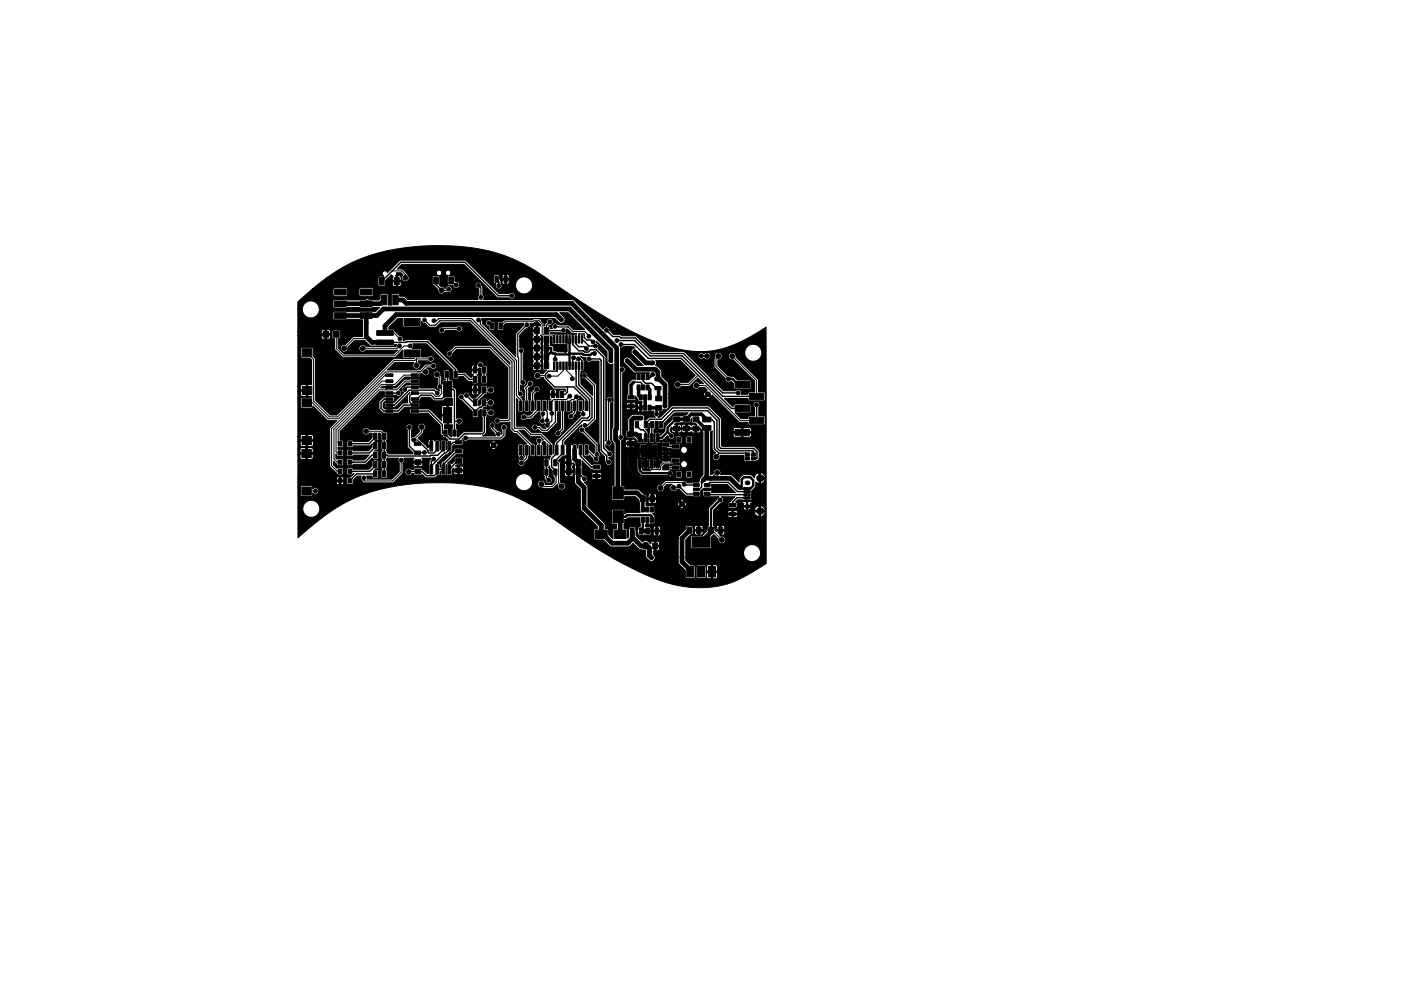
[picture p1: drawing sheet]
<svg xmlns="http://www.w3.org/2000/svg" width="297mm" height="210mm" viewBox="0 0 297 210" stroke-linecap="round" stroke-linejoin="round" font-family="sans-serif">
<g fill="#000" stroke="#000" stroke-width=".21">
<path d="M80.4 58.9h1v1.5h-1zM83.7 58.9h1v1.5h-1zM92 58.7h1v1.5h-1zM63.2 64l3-2.7h4.4v1.3l.2 .2h2.7l.2-.2v-1.3h2.4v1.3l.2 .2h2.6l.3-.1v-1.4l-.2-.2h-2.7l-.2 .2h-2.4l-.3-.3-2.6 .1-.2 .2h-4.4l3.1-2.4h10.8l.1 1.6 .1 .2 1.3-.1 .2-.7h1.5v.8l.6 .1 .1-1h.3v.9l.4 .1 .3-.3v-.7l-3.2 .1v-.4l1.2-1.2 .4 .3-.1 .3 .1 .6h.6v-.9h.3v.9h.7l.1-.6-.2-.3-1-.1 .1-.6h1l.4 .4a.8 .8 0 0 0 .3 1.4 .8 .8 0 0 0 1-1h4.9l.1 1.7 1.2 1a.8 .8 0 0 0 .5 1 .8 .8 0 0 0 .9-.4h.6a.7 .7 0 0 0 .9-.4 .7 .7 0 0 0-.5-.9 .7 .7 0 0 0-.8 .5l-.6-.4h-.4l-.3-.3v-2a.58 .58 0 0 0 .5-.7h.7v.2a.57 .57 0 0 0 .6 .5l-.2 .2 .1 1.7 .2 .1h1a.7 .7 0 0 0 .7 .7 .7 .7 0 0 0 .6-.8 .7 .7 0 0 0-.8-.6l-.1-.1-.1-1.2-1.1-.1a.58 .58 0 0 0 0-1 .58 .58 0 0 0-.9 .4h-.7v-.1a.58 .58 0 0 0-1-.2 .58 .58 0 0 0 .2 .9l-1 .1-.3 .2h-4.9l-.4-.7-.9-.9h-1.2l1-1h13.2l7 7 2.6 .1a.7 .7 0 0 0 1 .1 .7 .7 0 0 0 0-1.1 .7 .7 0 0 0-1 .1h-2.2l-3.7-3.7h2.5l.1 1.4 .4 .3a.7 .7 0 0 0 .6 1 .7 .7 0 0 0 .7-.9h2.9v.3a1.81 1.81 0 0 0 2.8 1.4 1.81 1.81 0 0 0 0-3.1 1.81 1.81 0 0 0-2.8 1.4h-2.9l-.2-.3v-.6h.2l.1 .5a.36 .36 0 0 0 .6 .2v-.8h.3v.9l.5-.2v-.6h-1.7l-.2-.2-.1-.7h.5l.1 .5h.6v-.8h.3v.8l.5-.1-.1-.7h-.7a.36 .36 0 0 0-.4-.1 .36 .36 0 0 0-.3 .4h-.5l-.2-.3h-.7l-.4 .3h-2.5l-3.2-3.3-.4-.1h-13.6l-2.8 2.6a.58 .58 0 0 0-.9-.2 .58 .58 0 0 0 .2 1h-1l-.3 .3h-10.8a35.9 35.9 0 0 1 12.7-5.7l.5-.1a52.8 52.8 0 0 1 20.7 0l.8 .2a30.7 30.7 0 0 1 7.4 2.9l3 1.8 11 7.4 5 3.1 6.7 3.3 3.2 1.3 2.6 .7 2.5 .6 2.4 .2 2.3-.1 2-.2 2-.6 2.2-.8 2.7-1.4 3.4-2.1v50.2l-1.8 1.2a22.1 22.1 0 0 1-21.3 2.1 98 98 0 0 1-21.5-12.5l-5.3-3.3-2.5-1.4-2.6-1.1-4.9-1.3-3.2-.5-3.1-.3h-5.9l-4.1 .3-4.5 .8-4.4 1.2-3.6 1.6-3.1 1.8-3.4 2.5-4 3.4v-6.3h1a1.81 1.81 0 0 0 2.4 1.8 1.81 1.81 0 0 0 .6-3 1.81 1.81 0 0 0-2.9 .8l-.1 .4h-1v-4.5h.5v1.7l.2 .3h2.2l.2-.2v-.6a.71 .71 0 0 0 1.1 .1 .71 .71 0 0 0-.1-1 .71 .71 0 0 0-1 .1v-.5l-.2-.1h-2.2l-.2 .2h-.5v-1.1h8.1a.42 .42 0 0 0 .1 .5 .42 .42 0 0 0 .6 0v-.6h.3v.6l.3 .1a.42 .42 0 0 0 .2-.7l-9.6 .1v-.7h8.1l.1 .3h.6v-.6h.3v.6l.6-.1a.42 .42 0 0 0-.1-.5 .42 .42 0 0 0-.5 0h-.7l-.3 .3h-8.1v-5.1h.4v.8l.4 .2 .9-.1v-1h.2l.2 1.1h.8l.3-.2v-.8h-3.2v-1.1h.4l.1 .7h1.2v-1h.2v1h1.2l.1-.7-.4-.4h-2l-.4 .4h-.4v-1.6h.5v.7l.3 .3 .9-.1v-1h.3l.1 1.1h.9l.2-.3v-.7h-3.2v-1.1h.5v.7h1.2v-1h.3v1h1.1l.1-.7-.3-.4h-2.1l-.3 .4h-.5v-8h.5v1.7l.2 .2 2.2 .1 .2-.2 .1-.3 3 3.1h2l-1.5 1.7v7.9l1.6 1.9h1.2l.1-1.2-.3-.3-1.1 .2-.7-.8v-.8l.9 1h1l.2-.2v-1.2l-1.1-.1-.3 .1-.2-.2v-.8l.4 .4 1.2-.1v-1.2l-1.1-.1v-.5l1-.1 .1-1.1h.7v1l.3 .2h.9l.2-.3h3.4l.6-.5v.8l-.8 .7h-3.2l-.3-.3-.9 .1-.2 .1v1.1l.2 .2h1l.2-.3h3.4l-1.1 1.1h-2.3l-.2-.3h-1l-.2 .3 .1 1.1 1.1 .1 .2-.3h2.6l1.4-1.3 .2 .3h.9l.2-.2v-1.5l-.2-.2h-.6l.8-.3v-1.5l-.2-.2h-.6l.8-.2v-1.5h.3l.3 .3v1.1l.2 .2-.2 .4v1.4l.2 .2-.2 .4v1.4l.2 .2-.2 .4v1.4l.2 .2-.2 .3v1.4l.2 .3h.9l.2-.2v-1.5l-.2-.2 .2-.3v-1.5a.35 .35 0 0 1-.1-.4 .35 .35 0 0 1 .3-.2h2.3a.7 .7 0 0 0 .1 1v1.9l-1.6 1.5h-5.3l-.1-.6h1.2v.3l.2 .2 1.1-.1v-1.6l-.2-.2h-.6l.6-.1 .2-.2v-1.5l-.2-.2-1 .1-.1 1.2-.7 .6h-3.3l-.3-.3-.9 .1-.2 .1v1l.1 .3h1.1l.4-.3-.8 .8-.8 .2v1.1l.2 .2h1.1l.1-.8 .9-.9h.8a1.13 1.13 0 0 0 .7 1.4l6 .1 .4-.4h25.6a1.81 1.81 0 0 0 2.4 1.9 1.81 1.81 0 0 0 .6-3 1.81 1.81 0 0 0-2.9 .8l-.1 .3h-25.6l1.7-1.7v-2.1h2.2v.4l.3 .2 .5-.1v-.6h.3l.1 .7h.6l.2-.3-.1-.4-4.1 .1a.7 .7 0 0 0 .2-1.1h2.2l-.2 .3 .1 .4h1.8l.1-.4-.2-.3h1.9l-.5 1.3v2h-.2l-1.3-1.2h-1.4l-.2 .3h-.4a.8 .8 0 0 0-1.2 0 .8 .8 0 0 0 .1 1.2 .8 .8 0 0 0 1.2-.4h.3l.2 .4h1.4l.2-.1 .8 .7h1.8l.6-.5 .5-.1 .2-.8 .1 .8 .8 .1 .3-.3 .1-2.1v2.1l.1 .2h.9l.2-.8h.3v.4l.2 .3h.6l.1-.8h.3l.1 .8h.5l.3-.3-.1-.5-2.3 .1v-.4l.3-.4 .1 .4h.8v-.6h.3v.6l.9-.1-.1-.4-.2-.2h-1.4l.3-.3h1l.2-.1 .1-1.2-.2-.3h-1.5l-.2 .2v.7l-.5 .5-.9-.1 1.9-1.9 1.3-.1 .1-1-.2-.2h6.2l.4 .3 .5-.1v-.2l-.4-.4-.5 .4h-7.7l-.2 .5-2.2 2.2-.5 .2-.3 1.1v-.7l-.6-.1 1.8-1.8 .4-.1 .4-.4 .5-.1 .1-1.2 .4-.4 .3 .2 7.1-.1 .1 .5h.2l.4-.5h.5l.4 .5 .2-.2v-.5l-.2-.2-.4 .4h-.5l-.4-.4-.3 .4h-5.6l.1-.6h6l.5 .4 .4-.4-.4-.3-.5 .1v.2h-6v-.4l-.3-.2 .2-.1a.7 .7 0 0 0 .5 .5 .7 .7 0 0 0 .7-.3h7l.9-.9 .1-1.2a.7 .7 0 0 0 .1-1 .7 .7 0 0 0-1.1 0 .7 .7 0 0 0 .1 1v.9a.7 .7 0 0 0-.8-.7l-.7-.7a.72 .72 0 0 0-.2-1 .72 .72 0 0 0-1 .2 .72 .72 0 0 0 .3 1l1 1.1 .1 .5h-2.8l.8-.8v-3.2l.2-.1v-.4a.83 .83 0 0 0 1.3 .2 .83 .83 0 0 0 0-1.3 .83 .83 0 0 0-1.3 .3l-.1-.5-.8-.1 .2-.2 .6-.1 .1-.5a.8 .8 0 0 0 1.2 .3 .8 .8 0 0 0 0-1.3 .8 .8 0 0 0-1.2 .2l-.2-.5h-.9l-.2 .2v1.1l-.6 .2v-.9l1.4-1.4 .4-.1 .1-.5a.83 .83 0 0 0 1.3 .3 .83 .83 0 0 0 0-1.3 .83 .83 0 0 0-1.3 .2l-.2-.5-1 .1-.1 1.4-1.2 1.2-.6 .1-.6-.6a.7 .7 0 0 0-.6-.8 .7 .7 0 0 0-.8 .5 .7 .7 0 0 0-1.1 .3 .7 .7 0 0 0 .7 .9l2.3 2.4 .1 1 .1 .2 1.1-.1v-1.1l.7-.5v1.5l.1 .2v3l-.1 .1h-3.7l-1.2 1.1h-.2v-1.5l-.2-.2v-1.1a.8 .8 0 0 0 1.1 0 .8 .8 0 0 0 0-1.1 .8 .8 0 0 0-1.1 0v-5.8h3.2v.5a.36 .36 0 0 0 .6 .2v-.8h.3l.1 .9 .5-.2v-.6h-4.7l-.1-.4-.7-.6h4l.1 .6h.5v-.8h.3v.8h.5l.1-.6a.36 .36 0 0 0-.6-.2l-.6-.1-.3 .3h-4v-1.1l-.1-.2-.6-.1v-1.9l-.2-.2h-.8l-.2 .2v1.5l.3 .2v.2l-.6 .2-.1 .8-.1-1.6-.2-.4a.8 .8 0 0 0-.8-.9 .8 .8 0 0 0-.7 .9 .8 .8 0 0 0 .9 .7v1.2a.7 .7 0 0 0-.2 .8 .7 .7 0 0 0 .7 .4v.3l-1.2-.7h-3.1v-.6l-.2-.1h-1.7l-1 .1-.2 .2a.7 .7 0 0 0-.8 .6 .7 .7 0 0 0 .5 .8l-2.1 2.1h-1.9l-.1 .9 .2 .2h1.6l.6-.2 3-3-.5 .6v1.6l-1 .1-1.2 1.2-.9-.2h-1.5l-.3 .2-.2-.3v-1l.3-.3h1.8l.2-.3v-.6l-.2-.2h-1.7l-.5 .2-.8 .9v1.7l.8 .7 .6 .2h1.5l1.3-.2 1.2-1.2 2.9 .1 .2-.1h4.7v1.4l1.1 .1-.1-1.9-.7 .1-.3 .3h-4.7l.1-.7-.1-.3-1.5-.2h1.4l.2-.5 .4-.4h1.8l.9 .8 1.7-.1 .6-.5h1.5v1.6h-.9v3.9l.9 .1v.9l-.2 .2v1.5l-.6-.5-.1-1.2-.8-.1v-.8l.5-.1v-1.8h-1l-.1 1.1-2.5-2.5-3.9-.2-.3 .2v.7l.2 .3 3.6-.1 2.6 2.6 .1 1.8 .4 .2 .1 .5h.6l.5 .6-.3 .2v1.8l-.1-1.8-.1-.2h-.8l-.3 .1-.1 1.9v-1.9l-.9-.1-.3 .2a.33 .33 0 0 0-.5-.2v1.5l-.8-.1-.1 .2-1.3-1.4h1.3v.8l.6 .1v-1.1a.33 .33 0 0 0-.4-.1 .33 .33 0 0 0-.2 .3h-1.3l-.8-.6 1.1-1.1 .1-.6a.8 .8 0 0 0 .2-1.2 .8 .8 0 0 0-1.2 0 .8 .8 0 0 0 .2 1.2v.2l-1.2 1.2-.5 .1v-1.7a.71 .71 0 0 0-.1-1 .71 .71 0 0 0-1 .1 .71 .71 0 0 0 .2 1v3.5l1.1 1.3v.3h-5l-.4-.2-.2-.5 .2-.4v-1.4l-.2-.2 .2-.4v-1.5l-.7-.1-.6-.5h-2.5l-.1-.1a.8 .8 0 0 0-1.2-.1 .8 .8 0 0 0 .1 1.2 .8 .8 0 0 0 1.2-.2h.6v1l-.8 .8h-3.2l-.3-.3h-.9l-.2 .3h-.7l-.2-.3h-.5v-1.9l8.4-8.4h1v.6l.2 .3 2.3-.1a.7 .7 0 0 0 1.1-.2 .7 .7 0 0 0-.4-1l1.4-1.4h.8l.3 .1h1.6l.2-.2v-.7l-.2-.2h-1.6l-.3 .2h-1.1l-1.9 1.8h-3.2l.4-.3 2.8-.1 1.9-1.9 3 .2 .2-.3v-.6h.6a.8 .8 0 0 0 1.3 .1 .8 .8 0 0 0-.5-1.3l.9-.1a.7 .7 0 0 0 1.1 .2 .7 .7 0 0 0 0-1.1 .7 .7 0 0 0-1.1 .1l-1.1 .1-1.2 1.1-6.9 .1 1.6-1.6h4.1l-.1 .1a.8 .8 0 0 0 .1 1.1 .8 .8 0 0 0 1.2-.2 .8 .8 0 0 0-.3-1.1v-.3h2.1a.7 .7 0 0 0 1 .2 .7 .7 0 0 0 0-1.1 .7 .7 0 0 0-1 .1h-1.4v-1.5l-.2-.2-1.8-.1a.7 .7 0 0 0 .1-1h3l5.6 5.7-.2 1.5 .2 .3h1l.2-.5h1l.9 1h.9l.2 .5h1l.1-.3v-1.3l-.3-.3 .4-.2-.1-.7h-1.3l-.1 .7 .4 .2-.3 .2v.3h-.4l-1.1-1h-1.3l-.3-.8-.4-.4h3.4l.1 .5h.5v-.8h.3v.8h.5l.1-.2h.5v1.1l.2 .2-.2 .4v1.5l.2 .1h.9l.2-.3v-1.3l-.2-.2 .2-.4v-1.4l-.2-.2-.6-.1a.7 .7 0 0 0-.6-.8 .7 .7 0 0 0-.8 .7l-.5 .1a.36 .36 0 0 0-.4 0 .36 .36 0 0 0-.2 .3h-3.4l-5.8-5.7h-5.3a.7 .7 0 0 0-.8-.9l-1-.9v-.3h9.3a.7 .7 0 0 0 .6 .8 .7 .7 0 0 0 .8-.7l2.4 .1a.7 .7 0 0 0 1 0 .7 .7 0 0 0 0-1 .7 .7 0 0 0-1 .1l-3.1 .1a.7 .7 0 0 0-.7 .6h-9.3l-.3-.1-1-.1v-.3l2-2h1v1.6l.3 .2h3.5l.2-.2v-.9l.3 .3 .4 .1 1 .8h1.4l1-.9h6.1l8.5 8.5v.3l-4.1-4h-7.4l-1.2 1a.7 .7 0 0 0-.8 .7 .7 .7 0 0 0 .7 .7 .7 .7 0 0 0 .7-.8l.8-.8h6.9l4 4v10.6l-1.7 .1a.7 .7 0 0 0-1-.1 .7 .7 0 0 0 0 1.1 .7 .7 0 0 0 1-.1h1.8l.3-.2 .1 1.7 .7 .7 .6 .1 2.2 2.2h-.4l-.2 .2v2.1l.1 .5-.2-.3v-2.3l-.3-.2-.9 .1v2.2l.2 .3a.69 .69 0 0 0 .1 .9 .7 .7 0 0 0 .2 1.2 .7 .7 0 0 0 .9-.7l.9-1 .2-.7v-1.8l.1 2 .2 .1 .9-.1v-2.3l-.1-.2h-.5l-2.9-2.9h1.1l1.4 1.3h1.9l.8 .8h-.2v-.1a.7 .7 0 0 0-1.1-.4 .7 .7 0 0 0 0 1.2l-.3 .4 .1 2.2 .8 .1 .3-.2v-2.1l.1 2.2 .3 .1 .8-.1v-2.6l.2 .2v2.3l.1 .2h.5l-.3 .3v.4l-.3-.3-.8 .1-.2 .2v1.4l.2 .2-.2 .3v1.5l.5 1.1a.7 .7 0 0 0 .7 .6 .7 .7 0 0 0 .7-.8 .7 .7 0 0 0-.8-.6l.2-.4v-1.4l-.2-.3 .2-.2 .1 .4 .5 .5v1.1l.4 .4v1l-.5 .5h-1.4a.83 .83 0 0 0-.9-.9 .83 .83 0 0 0-.7 1.1 .83 .83 0 0 0 1.1 .5l2.1 .1 .9-.8 .2 .3a.82 .82 0 0 0 .9 .8 .82 .82 0 0 0 .7-1 .82 .82 0 0 0-1.1-.6v-2h.9v.6l.4 .2 .4-.1v-.8h.3v.9l.5-.1 .2-.3-.1-.5-2.6 .1v-1.9h.9l.2 .7-.2 .7 .8 .1v-1.6l-1.7 .1v-.3l-.4-.3 .2-.3h1.1l.1 .5h.7l-.1-.9-.5 .1-.2 .3h-1.1l.7-.7 .6-.2a.33 .33 0 0 0 .5 .2v-2.6l-.3-.1-.2 .3-.2-.7 3.6-3.6v.4a.71 .71 0 0 0-.6 .8 .71 .71 0 0 0 .8 .6l2.6 2.7v1.3l-.2 .4-.9-.9-.1-1.1h-1l-.1 2.3 .2 .2h.7l.3-.2 .7 .7a.7 .7 0 0 0 .9 .8 .7 .7 0 0 0 .4-1.1 .7 .7 0 0 0 0-1.1l-.1-1.7-2.9-2.9v-.4l.9-.3 1.5-1.5 .1-.3v-7.1l-1.9-2a.7 .7 0 0 0-.7-.8 .7 .7 0 0 0-.7 .8 .7 .7 0 0 0 .8 .6l1.6 1.7v1.9l-2.4-2.4v-2.8h.4l.2-.2v-2l-.1-.3-.7-.6 .6 .2 .7 .1a.7 .7 0 0 0 .2 .8 .7 .7 0 0 0 .9-.1h1.6v18.9l.1 .4 1.1 1v.8a.99 .99 0 0 0 1.2 1 .7 .7 0 0 0 .3-.8 .7 .7 0 0 0-.6-.6v-.3h.1a.7 .7 0 0 0 .8-.7 .7 .7 0 0 0-.8-.7l-.7-.7v-.6a.7 .7 0 0 0 1 .2 .7 .7 0 0 0 0-1.1v-7.9l.1-.1a.7 .7 0 0 0 .3-.9 .7 .7 0 0 0-1-.3 .7 .7 0 0 0-.3 .9v8.3l-.1 .2v-17.8l-.2-.3-1.5-1.6a.7 .7 0 0 0-.4-1.2v-.3l2.3 2.2v2.1a.8 .8 0 0 0 1.2 .5v13.4l-.2 .6v2.1l.1 .4 .4 .4v8.9h-.4l-.1 .2v2.7l.2 .2h2.3l.2-.1 .1-.6h2.2l.8 .7 .2 2.7h-2.7l-.5 .2-.1-.7-.1-.2h-2.6v2.9l.2 .2h.8v.9l-.6 .1-.1 .2v1.9l-.9-.9-.1-1.1-.7-.2-.1-1.1-3.6-3.5v-4.2l-.8-1a.7 .7 0 0 0 .7-1.1h1v.4l.3 .1 .6-.1v-.5h.2l.2 .6h.5l.2-.3v-.3l-3 .1-1-.6h2v.2h.9v-.5h.2v.5h.9v-.3l-.3-.3h-1.4l-.3 .4h-2l-.1-.1v-2.8l1.7 1.7 .7 .3h1.5l.1-.2v-.9l-.2-.1-1.4-.1-.2 .2-2-1.9 .1-2.2-.1-.2h-1l-.1 .8-.1-.7-.2-.2h-.7l-.3 .2a.33 .33 0 0 0-.5-.2v2.6l.3 .1v.2l-.2 .1v2.7l.7-.1-.2-.7 .2-.3v-.6l.3 .3v3.9l1.3 1.4v4.3l3.6 3.7v.3l-.6 .1-.1 .2v2l.2 .1h1.7l1.3 1.3 .4 .2h3.7l.9-.7 1.3 1.2 1.4 .3 .1 1.4 .6 .7a.82 .82 0 0 0 1.2-.1 .82 .82 0 0 0-.3-1.2v-.7l.3-.1v-.8h.3l.1 .9 .4-.1 .2-.3-.1-.5h-1l.1-1.1h.3v.8h.6l.1-.6-.3-.3h-1.1l-.4 .2v.4l-.3-.3a.89 .89 0 0 0-1.5-.1l-.8-.8h8.4v5.2l.2 .4 1.3 1.2v1.5l.2 .2 1.8-.1 .1-2.4h.2v2.2l.1 .2 1.8 .1 .2-.2 .1-1 .1 1.2 .8 .1 .1-1.4h.3v1.3l.7 .1 .3-.3v-1h-2.4v-1.3l.2 .9h.9v-1.2h.3v1.2h.9l.1-.9-.4-.4h-1.5l-.4 .4-.4-.3h-1.6l-.2 .3h-.2l-.2-.3h-.8l-1-1v-1.7h12.2a1.81 1.81 0 0 0 2.5 1.8 1.81 1.81 0 0 0 .6-3 1.81 1.81 0 0 0-3 .8l-.1 .4h-12.2v-2.7l1.1-1.1 .4-.1 .1-.6h.2l.2 .7 .5 .1 .1-.9h.3v.8h.6l.1-.2-.1-.6-1.9 .1-.1-.9h.3l.1 .5h.7v-.7h.3v.7h.6l.1-.5-.3-.3h-1.2l-.3 .3h-.3l-.2-.2h-1.2l-.2 .7-1.3 1.3-.2 .6h-8.4l-.6-.6v-1.1l-.2-.7-1-.1-.2 .2-.1 .6-.1 1.5-.1 .2-.1-1.9-.2-.1-.5-.1 .2-1.9 .4-.1 .3-.2h2.5l.1 1.8h-.3a1.27 1.27 0 0 0 .1 1.9h.8l.2-.1 1.2 .1 .2-.2 .1-.5h.4v.5a.36 .36 0 0 0 .6 .2v-.8h.3l.1 .9 .4-.2 .1-.6h-1.9l-.1-.9h.5l.1 .5h.5v-.8h.3v.8h.5l.1-.6a.36 .36 0 0 0-.6-.2l-.6-.1-.3 .4h-.5l-.2-.3h-.9v-.5l.2-.1v-1h.3l.1 1.1 1.1-.1 .2-.2v-1.2l-.5-.8 .5-.2v-1.1h5.3l.4 .3 .5-.1 .1-.2-.5-.4-.5 .4h-5.3l-.2-.3h-1.6v-.4h6.7l.1 .5h.1l.5-.5h.4l.5 .5 .2-.2-.1-.7h-.1l-.5 .4h-.4l-.5-.4-.2 .4h-6.7l.1-.9h.3l.1 .7 .6 .1 .1-.9h.3v.9l.6-.1 .1-.4h4.9l.5 .4 .5-.4-.4-.3-.5 .1-.1 .2h-4.9l-.1-.4-2 .1v-.9h.3l.1 .5h.7v-.7h.3v.7h.6l.1-.6-.4-.2h-1l-.4 .3h-.3l-.2-.2h-.4l-1.3-1.1h-2.7l-.1-.7-.6-.1v-9.4h.8l.1 .3h.8v-.6l-.6-.1-.3 .4-.8-.1a.7 .7 0 0 0 .5-.6 .7 .7 0 0 0-.3-.7v-5.8h.8l.2 .5h.5l.1-.6h.3l.2 .6 1-.2 .1 .6 .3 .1 .2-.1v-.7l-.9 .1v-.4l-2.8 .1v-.6h.8v.2h.8v-.5h.3v.5l1.2-.1 .1 .4h.5l-.1-.7-.3 .1-.2 .2h-.2l-.1-.3-.3-.2h-1.4l-.3 .4h-.8l.1-6.7a.7 .7 0 0 0 .4-1 .7 .7 0 0 0-1-.3v-4l.7-.2 2.1-.1 .3 .3a.8 .8 0 0 0-.7 .5 .8 .8 0 0 0 .1 .9l2.4 2.3h-1.3l-1.7-1.6a.8 .8 0 0 0-1 .1 .8 .8 0 0 0 0 1.1l2.1 2h3.3l-2.9 .2-.1 1.3-.7-.1-.9 .9-.1 2.2-.2 .3-.1 .7 .3 .3h1.5l.1-.2 .1-.7 .4 .6 .2 .5h.7l-.1 .6 .1 1.7 2.5-.2v.3a.7 .7 0 0 0 .3 1h-1.2l-.7 .6-.4 .1a.8 .8 0 0 0-.7-1.3l-1.9 .1-.7 .6-.2 .4v2.3l-.4 .2v1.2l.3 .2h1.5l.4 .3-.3 .2-.7-.2-.1 .8-.2 .3h-1l.1 .6 .5 .1-.1 .7v2.4a3.1 3.1 0 0 0 3.1 3.1h5.7l1.3-.3 .2 .5h1l.2-.2v-1.1h.8l.1 1.2h1.2v-1.4l-1.1-.1-.2 .3h-.8l-.2-.3 .4-.6a.75 .75 0 0 0 1-.6 .75 .75 0 0 0-.9-.9v-1.5h.2a.8 .8 0 0 0 .6-1 .8 .8 0 0 0-1.1-.5l-.3-.6 .3-.2v-1.1h.8v1.1l.1 .2h1.1l.2-.2-.1-1.3-1.1-.1-.2 .3h-.8l-.2-.3h-1l-.2 .2v.6l-.5-.2 .1-.1a.7 .7 0 0 0 .2-.8 .7 .7 0 0 0-.6-.4l-.3-.4v-.2h.3l.1 .4 .3 .2 .5-.1v-.6h.3l.1 .7 .6-.1 .1-.6 .3 .6 .6 .1 .1-.8h.3l.1 .8h.5l.2-.2 .3 .2h.5l.1-.7h.3l.1 .7h.6l.2-.3-.1-.4-6.4 .1v-.3l.3-.3 .1 .2h.8v-.7h.3v.7h.8l.1-.4 .1 .3h.8v-.6h.3v.6l1.7 .1-.1-.8-.5 .1-.2 .2-.4-.3h-1.3l-.4 .4-.3-.3-1.2-.1 .3-.3 1-.1 2 .1 .3-.9 .1 .9h.7l.3 .4v.7h.7l.3 .2v.5l.3 .1v9.2l-.5 .6-.3 .9-2.5 .1-.3-.3-.7-.1-3.5-.1-.9 .9a.8 .8 0 0 0-1.1 .7 .8 .8 0 0 0 .9 .8 .8 .8 0 0 0 .7-1l.6-.6h1.1a.84 .84 0 0 0-.2 1.4 .84 .84 0 0 0 1.3-.2l.4-.1 1.4 1.4 2.9 .2 .2-.2 .1-1 .4-.5h1.9v-.9h3.3l1.7 1.7h-5v-.5l-2 .1 .2 1.1 .1 .2h3.2l-2.2 2.4v3.8l-.2 .2-.1 .8-1 1-2.4 .1v2.5l.3 .2h3.9l.2-.3v-2.2l.5-.5 .9 .9a.8 .8 0 0 0 .7 1 .8 .8 0 0 0 .9-.8 .8 .8 0 0 0-1.1-.7l-.3-.3 .1-.9h.3l.1 .9 .6-.1v-.7l-1.7-.1v.2l-.3-.3-.1-.7h.4v.5h.7v-.7h.3v.7h.7v-.5l-.3-.3h-1.2l-.2 .3h-.4l-.2-.2v-2.3h3l.2 .5h.6l.1-.6h.3l.1 .6h.5a.36 .36 0 0 0 .2-.6l-5 .1v-.6h3l.1 .2h.8v-.5h.3v.5l4.5-.1 .2 .4 .6 .4 .1-.1v-.9h.3v.9l.2 .1 .6-.4 .2-.4v-.2h-2.2v.2h-3.6l-.1-.4-.3-.1h-1.4l-.3 .4h-3v-.5l1.6-1.5a.7 .7 0 0 0 .5-.6 .7 .7 0 0 0-.4-.7h2.8l-.9 1.1-.5 .2v.9l.2 .2 2.9-.1 .6 .6 .1-.1v-.6h.3v.6l.2 .1 .3-.2 1.9 .2v-.9h.3v.9h1a.89 .89 0 0 0-1.3-.9l-.5 .1-.4 .6h-1l.2-.4v-.1l-3 .1 .1-1-.3-.2 1.3-.1 .2 .4h.2l-.1 .5h.6v-1h.3v1h.7l-.1-.5 .3-.2v-.3l-3.4 .1 .4-.4 3 .1v-2l.8-.8 .1-1 .5 .3 .1-.1v-.9h.3v.9a.82 .82 0 0 0 1-.9h-1.3v-1.2h.3v.9h1v-.2a1.23 1.23 0 0 0-1.1-.7 1.23 1.23 0 0 0-1.1 .7l-.1 .2-.7-.6h-1.7l-.7 .7-.1 .9-1.6-1.5-2.3-.1a.83 .83 0 0 0-.7-1.2 .83 .83 0 0 0-.9 1l-.3 .2-.3-.1v-9l.4-.2v3.9l.7 .8a.82 .82 0 0 0-.6 1 .82 .82 0 0 0 1 .6 .82 .82 0 0 0 .6-1.1h5l.1 1.1 .1 .2h2.3l.6-.3 .2-.4-.1-1.4-.9-1.1-7.1-.1v-2.6h2.6v.6l.3 .2h1.3l.1-.9h.3l.1 .9 1.4-.1 .3-.3-.1-.5-6.3 .1v-.9h2.6l.1 .5h1.6v-.8h.3v.8h1.7v-.8l-.3-.1h-3.1l-.3 .4h-2.6v-2.4l-2.7-2.6h-7.7l-2.5 2.4h-.5a.76 .76 0 0 0 .3-1.2h.6l.2-.5a.8 .8 0 0 0 1.2-.6v-1.9h7.8l.3 .2h.6l.1-.2-.5-.4-.5 .4h-7.8v-.7h7.4l.1 .5h.1l.5-.5-.5-.4-.2 .4h-7.4l-.1-2.3-1.4-1.5-.1-1.3-.8-.8-.4-.2 .2-.5-.2-.5h5.3l3.1 3.1-1.6 1.6-1.5-.1a.8 .8 0 0 0-1.2-.1 .8 .8 0 0 0 .1 1.2 .8 .8 0 0 0 1.2-.2h1.8l1.8-1.8 1.2 1.2-.9-.1a.8 .8 0 0 0-1.2-.1 .8 .8 0 0 0 .1 1.2 .8 .8 0 0 0 1.1-.2h1.1l.5 .6-.3 .2 1.2 1.1 .2-.3 5.8 5.8h1.8v.4l.3 .1h3.2l.2-.3-.1-1.4-.2-.1h-1.1v-2a.7 .7 0 0 0-.1-1 .7 .7 0 0 0-1 .1 .7 .7 0 0 0 .2 1v1.9h-1.2l-.2 .5h-1.5l-1.2-1.2 3.2-.1 .1-.2-.1-1.5-3.3-.1-.2 .2-.1 .3h-.3l-1.6-1.6h5v.3l.3 .1h3l.3-.2v-1.5l-1.4-.1v-2.7l-4.8-4.7v-.2a.8 .8 0 0 0-.8-.9 .8 .8 0 0 0-.7 1 .8 .8 0 0 0 1 .6l4.5 4.6v2.3h-1.2l-.2 .5-1.4-.1a.7 .7 0 0 0-.4-.9 .7 .7 0 0 0-.8 .2h-2.6l-7.4-7.5h2a.7 .7 0 0 0 .4 .7 .7 .7 0 0 0 .8-.1 .8 .8 0 0 0 1.3 0h.9l.1 2 2.3 2.3a.7 .7 0 0 0 .3 .7 .7 .7 0 0 0 .8-.1h.2l.4 .5 .1 .9 .1 .2h3.2l.3-.2v-1.4l-.1-.2-2.8-.1-.8-.7-1.2-.2-2.1-2.1v-1.3a.83 .83 0 0 0 .9-.9 .83 .83 0 0 0-1.1-.7 .83 .83 0 0 0-.5 1.1l-.1 .2h-.9l.1-.1a.8 .8 0 0 0-.3-1 .8 .8 0 0 0-1 .2 .7 .7 0 0 0-.8-.3 .7 .7 0 0 0-.5 .6h-2l-.8-.7h12.7v.3a1.81 1.81 0 0 0 2.8 1.4 1.81 1.81 0 0 0 0-3.1 1.81 1.81 0 0 0-2.8 1.4l-19.7-.2-3.3-3.2-3.1-.1-.4-.2-1.3-.1-.8-.9a.7 .7 0 0 0-.7-.6 .7 .7 0 0 0-.7 .5l-6.1-6.1-.4-.2-18.9-.1a.7 .7 0 0 0-.1-1v-1.5l-.2-.3a.73 .73 0 0 0-.9-.8 .73 .73 0 0 0-.3 1.2l.5 .1v1.3a.7 .7 0 0 0-.1 1h-14.9l-.8-.6-1-.1-.2-.4-1.2-.1-.3 .3v2.1h-.7v-2.2l-.3-.2h-1.1l-.3 .2v.9l-.3 .2h-1.2l-1.2-.2-1.7 .2h-5.4l-.2 .2v1.2l.2 .3 9.7-.1-.9 .9h-8.9l-.1 1.4 .2 .3h6v3.6h-1.9l-1.7 1.7a.8 .8 0 0 0-1.1 .7 .8 .8 0 0 0 .9 .9 .8 .8 0 0 0 .7-1l1.5-1.5h2.1l1.4 1.2h4.7l.3-.3h.4l-.1 .4h-6.4a.8 .8 0 0 0-1.2-.2 .8 .8 0 0 0 0 1.2 .8 .8 0 0 0 1.2-.2h6.7l-.9 .8h-10.4l-1.3-1.3v-2l.5-.1v-1.5l-.3-.2h-1.2l-.3 .2v1.4l.2 .2h.3v2.3l1.8 1.8h11l1.7-1.6v1.4l.1 .3h2.3l-4.5 .2-11.9 11.8h-1.4l-3.1-3.1v-8.7l-.5-.6v-1.7l-.3-.2h-2.1l-.2 .3v1.9l.3 .1h1.6l.3 .4v5.2l-.7 .1v2.3l.7 .1v.2h-2l-.3 .3h-.5v-1.5h.5v.7l.2 .3 1.1-.1v-1l-1.8 .1v-1.1h.5l.1 .7h1.2l-.1-1.1h-.9l-.3 .4h-.5v-10.8h4.9v.5l.4 .2 .5-.1v-.7h.3v.8h.6l.2-.3-.1-.5-6.8 .1v-.9h4.9l.1 .5h.8v-.8h.3v.8l.8-.1v-.5l-.4-.3-1.3 .1-.3 .3h-4.9v-4.8h.9v.3a1.81 1.81 0 0 0 2.8 1.4 1.81 1.81 0 0 0 0-3.1 1.81 1.81 0 0 0-2.8 1.4h-.9zM95.1 58.7h1v1.5h-1zM105 58.6h.7v1.3h-.7zM106.8 58.6h.7v1.3h-.7zM64.1 74h2v1.7h-2zM68.5 70.3h1.2v1.2h-1.2zM70.7 70.3h1.2v1.2h-1.2zM70.9 61.3h2.5v1.2h-2.5zM70.9 63.8h2.5v1.2h-2.5z"/>
<path d="M70.9 66.3h2.5v1.2h-2.5zM76.4 66.3h2.5v1.2h-2.5zM76.4 63.8h2.5v1.2h-2.5zM76.4 61.3h2.5v1.2h-2.5zM79.9 72.1h3.5v1h-3.5zM79.9 70.1h3.5v1h-3.5zM81.8 79.3h1.5v.6h-1.5zM80.9 62.6h1.1v2.1h-1.1zM83.3 62.6h1.1v2.1h-1.1zM85.7 74.2h3.4v1.5h-3.4zM85.7 67.5h3.4v1.5h-3.4zM87.2 79.3h1.5v.6h-1.5z"/>
<path d="M94.4 78.8h.7v1.3h-.7zM96.2 78.8h.8v1.3h-.8zM100.4 77.8h.7v1.3h-.7zM102.3 77.8h.7v1.3h-.7zM103.9 68.5h.7v1.3h-.7zM105.8 68.5h.7v1.3h-.7zM113.3 71.4h1v1.2h-1zM113.3 75.1h1v1.2h-1zM113.3 73.2h1v1.3h-1zM113.4 77h1v1.2h-1zM113.4 69.5h1v1.3h-1zM112.3 68.6h.8l.4-.3h.5l.6 .6v.3h-.6v2.6l.7-.1-.1-.6 .4 .3 .1 6.9 .2 .2h.6l-.7 .8h-.5a.8 .8 0 0 0-1.2-.2 .8 .8 0 0 0 0 1.2 .8 .8 0 0 0 1.2-.2h.5l.1 .4 2 2h2.5v.5l-.2-.2h-1l-.1 1.6h-.5l-.1-.6-1.4 .1v.6l.3 .2-.6 .3-.1 1.9-.1-2-.8-.1-.3 .2-.1 2.1v-2.1l-.2-.2-.9 .1-.1 .1-.1 1.9-.1-3.3 .3-.3 .7-.3h2.1l.1 .5h.5v-.8h.3v.8h.5l.1-.6a.36 .36 0 0 0-.6-.2h-.6l-.3 .3-2.1-.1a.7 .7 0 0 0-.5-1 .7 .7 0 0 0-.8 .8l-.6 .6v1.5l-.2 .3v2.1l.2 .2h.5l-.7 .7h-.7a.7 .7 0 0 0-1-.1 .7 .7 0 0 0 0 1 .7 .7 0 0 0 1-.1h1.1l1.5-1.5h.3a.69 .69 0 0 0 .2 .9v.4a.7 .7 0 0 0-.3 1 .7 .7 0 0 0 1 .2 .7 .7 0 0 0 .4 1h-.7l-.6-.6h-.5a.7 .7 0 0 0-1.1-.1 .7 .7 0 0 0 0 1 .7 .7 0 0 0 1.1-.1l.8 .6h1.4l1.9-1.9 .1-2.4 .4-.2 .1-2v1.9l.2 .3v3.4l-.4 .4a.71 .71 0 0 0-.9 .7 .71 .71 0 0 0 .8 .8 .71 .71 0 0 0 .7-.9l.6-.7v-3.7l.2-.3v-1.9l.1 2 .3 .2h.6l.2-.2 .1-1.9v1.8l.2 .3-.3 .2a.71 .71 0 0 0-.7 .7 .71 .71 0 0 0 .7 .7 .71 .71 0 0 0 .7-.8l.4-.4 .2-.6v-2.1l-.1-.2a.7 .7 0 0 0 .6-.9l.9 .9v2l-.2-2-.8-.1-.3 .2v2.2l.2 .2h.4a.7 .7 0 0 0 0 .9l-5.5 5.5-.2 .6-.1 1.8v-1.9l-2.4-2.5-2.2-.1-1.3-1.2-1.9-.1v-5.9l.4 .4-.1 2.4 .9 .1 .3-.2v-2.2l-.6-.8a.7 .7 0 0 0 .7-.7 .7 .7 0 0 0-.7-.7v-.4h.6l.2 .4-.1 4.4 .2 .2h.8l.2-.3v-2l-.2-.3-.1-2.4 .3-.3a.7 .7 0 0 0 .8-.7 .7 .7 0 0 0-.7-.7 .7 .7 0 0 0-.7 .8l-.7 .9h-.6v-.7a.7 .7 0 0 0 1.1-.3 .7 .7 0 0 0-.6-1v-2.6h2l.1 .6 .3 .2 .4-.1v-.8h.3l.1 .9h.4l.3-.3-.1-.6-3.8 .1v-1.8h2l.2 .7-.2 .6 .8 .1v-1.5h.3v1.5l.8-.1-.2-.7 .1-.2-.1-.5-3.7 .1v-1l.3-.4-.1-.5h1.8l.1 1.5h.7v-1.6h.3v1.6h.6l.1-1.5h-3.6a.7 .7 0 0 0-.9-.3v-1.6h2.7l.2 .7-.2 .7 .8 .1v-1.6h.3v1.6l.7-.1-.1-1.5-4.4 .1v-.9h2.7l.1 .5h.7v-1.5l-.8 .1 .2 .7-.2 .2h-2.7v-.3l1.4-1.4 1.3-.1 .2 .5h.6l-.1-.9-.4 .1-.3 .3h-.7l.2-.3z"/>
<path d="M115.3 71.4h1v1.2h-1zM115.3 75.1h1v1.2h-1zM115.3 73.2h1v1.3h-1zM115.4 77h1v1.2h-1zM115.4 69.5h1v1.3h-1zM117.4 76.8h.3v1.6h-.3zM117.4 71.2h.3v1.6h-.3zM118 76.8h.3v1.6h-.3zM118 71.2h.3v1.6h-.3zM118.7 76.8h.3v1.6h-.3zM118.7 71.2h.3v1.6h-.3zM119.3 76.8h.3v1.6h-.3z"/>
<path d="M119.3 71.2h.3v1.6h-.3zM120 76.8h.3v1.6h-.3zM120 71.2h.3v1.6h-.3zM120.6 76.8h.3v1.6h-.3zM120.6 71.2h.3v1.6h-.3zM116.7 70.6h2.3a.7 .7 0 0 0 .9 .1 .7 .7 0 0 0 .2-.9h.2l1 1 1-.1v.2l-.6 .1-1.5-.1v3.7h-2l-.3-.1-.5-.1v-.5a.55 .55 0 0 0-.6-.6h-.2v-1.9h.5v1.4l.1 .3 1.9-.1 .8 .2 .1-2.3-2.2 .1-.5-.3zM121.3 76.8h.3v1.6h-.3zM121.3 71.2h.3v1.6h-.3zM121.9 76.8h.3v1.6h-.3zM121.9 71.2h.3v1.6h-.3zM122.6 76.8h.3v1.6h-.3zM122.6 71.2h.3v1.6h-.3z"/>
<path d="M123.2 76.8h.3v1.6h-.3zM123.2 71.2h.3v1.6h-.3zM102.1 67.5h15.5l.9 .9a.8 .8 0 0 0 1.1 0 .8 .8 0 0 0 0-1.1l-.9-1h1.7l3.6 3.6h-2.4l-1-.9-2.1-.1a.93 .93 0 0 0-1.6 .3l.2 .5h-.4l-.1-.3-.3-.2 .2-.2a.7 .7 0 0 0 .8-.7 .7 .7 0 0 0-.7-.7 .7 .7 0 0 0-.7 .8l-.4 .4-.2 .4v-.7l-1.1-.9h-1l-.4 .3h-5.8l-.4 .3-1 .1-.1 1.6 .3 .2 .9-.1 .1-1 .4-.4h3.9l-.1 .4-1.6 1.8v4.9l-7.1-7.1v-.1h.7a.7 .7 0 0 0 .6 .7l.1 .8 .9 .1 .3-.1v-1.6l-.2-.2h-.4a.7 .7 0 0 0-.8-.3 .7 .7 0 0 0-.5 .6h-.7zM64 95.3h2v1.7h-2zM64 92.6h2v1.7h-2zM64 84.6h2v1.7h-2zM64.1 82h2v1.7h-2zM71.7 93.7h.8v.9h-.8zM71.7 95.6h.8v.9h-.8zM71.7 97.6h.8v.9h-.8zM73.8 93.7h.8v.9h-.8zM73.8 95.6h.8v.9h-.8z"/>
<path d="M73.8 97.6h.8v.9h-.8zM79.2 91.9h.7v1.3h-.7zM79.2 93.9h.7v1.3h-.7zM79.2 95.9h.7v1.3h-.7zM79.2 97.9h.7v1.3h-.7zM79.2 99.9h.7v1.3h-.7zM81.1 91.9h.7v1.3h-.7zM81.1 93.9h.7v1.3h-.7zM81.1 95.9h.7v1.3h-.7zM81.1 97.9h.7v1.3h-.7zM81.1 99.9h.7v1.3h-.7zM81.8 86.9h1.5v.6h-1.5z"/>
<path d="M81.8 85.7h1.5v.5h-1.5zM81.8 84.4h1.5v.5h-1.5zM81.8 83.1h1.5v.6h-1.5zM81.8 81.9h1.5v.5h-1.5zM81.8 80.6h1.5v.5h-1.5zM87.2 80.6h1.5v.5h-1.5zM87.2 81.9h1.5v.5h-1.5zM87.2 83.1h1.5v.6h-1.5zM87.2 84.4h1.5v.5h-1.5zM87.2 85.7h1.5v.5h-1.5zM87.2 86.9h1.5v.6h-1.5zM87.8 93.8h1.3v.7h-1.3z"/>
<path d="M87.8 95.7h1.3v.7h-1.3zM88 97.5h1.2v1h-1.2zM91.1 93.7h.6v2h-.6zM92.4 93.7h.6v2h-.6zM93.7 93.7h.6v2h-.6zM94 86.4h1.7v3.3h-1.7zM94 80.9h1.7v3.3h-1.7zM94.1 91.2h.7v1.3h-.7zM95 93.7h.6v2h-.6zM96.6 93.5h1.3v.7h-1.3zM96.6 95.4h1.3v.7h-1.3zM96.6 97.3h1.3v1h-1.3z"/>
<path d="M96.6 99.3h1.3v1h-1.3zM96 91.2h.7v1.3h-.7zM100.4 79.8h.7v1.3h-.7zM100.4 84.8h.7v1.3h-.7zM100.4 82.1h.7v1.3h-.7zM100.4 86.9h.7v1.3h-.7zM102.3 79.8h.7v1.3h-.7zM102.3 84.8h.7v1.3h-.7zM102.3 82.1h.7v1.3h-.7zM102.3 86.9h.7v1.3h-.7zM110.1 85.1h.6v2h-.6zM110.1 94.5h.6v2h-.6z"/>
<path d="M111.4 94.5h.6v2h-.6zM111.4 85.1h.6v2h-.6zM112.6 94.5h.6v2h-.6zM112.6 85.1h.6v2h-.6zM113.9 94.5h.6v2h-.6zM113.9 85.1h.6v2h-.6zM115.5 97.5h.7v1.3h-.7zM115.2 94.5h.6v2h-.6zM115.2 85.1h.6v2h-.6zM116.4 94.5h.6v2h-.6zM116.4 85.1h.6v2h-.6zM117.4 97.5h.7v1.3h-.7z"/>
<path d="M116.9 83h.7v1.3h-.7zM117.7 94.5h.6v2h-.6zM117.7 85.1h.6v2h-.6zM118.8 83h.7v1.3h-.7zM119 94.5h.6v2h-.6zM119 85.1h.6v2h-.6zM120.3 94.5h.6v2h-.6zM120.3 85.1h.6v2h-.6zM120.1 99.4h1v1.3h-1zM120.1 97.5h1v1.3h-1zM121.5 94.5h.6v2h-.6zM121.5 85.1h.6v2h-.6z"/>
<path d="M122.1 99.4h1v1.3h-1zM122.1 97.5h1v1.3h-1zM122.8 94.5h.6v2h-.6zM122.8 85.1h.6v2h-.6zM124.1 94.5h.6v2h-.6zM124.1 85.1h.6v2h-.6zM125.8 98.7h1.4v.7h-1.4zM133 93.6h1.3v1h-1.3zM133 91.6h1.3v1h-1.3zM133.2 83.9h1.3v.7h-1.3zM133.2 85.8h1.3v.7h-1.3zM134.7 89.4h.7v1.3h-.7z"/>
<path d="M135.1 79.5h.6v1h-.6zM135.1 81.7h.6v1h-.6zM135.3 97.5h.7v1.8h-.7zM135.3 92h.7v1.8h-.7zM135.5 86h.7v1h-.7zM135.5 83.8h.7v1h-.7zM136.6 89.4h.7v1.3h-.7zM136 79.5h.7v1h-.7zM136 81.7h.7v1h-.7zM136.5 86h.6v1h-.6zM136.5 83.8h.6v1h-.6zM136.6 97.5h.6v1.8h-.6z"/>
<path d="M136.6 92h.6v1.8h-.6zM134.1 94l.4-.2v-.2l.5-.3 .2 .7h.9l.2-.8 .1 .8h.9l.2-.1v-.8h.1l.1 .9h.9l.1-.1 .1-.8h.1l.1 .9h.8l.2-.1v-.5h.5l.3-.3 1.7 .1a.61 .61 0 0 1 .7 .7l.2 .2h.7h-1.7l-.3 .2-.2-.6h-1.4l-.2 .2v.8l.2 .2 1.7 .2 .2 .2h1.6l.2-.2v-.8l.4 .6a.7 .7 0 0 0 .2 1.2v1.7l-.1 .1a.7 .7 0 0 0-.1 1.2l-.4 .8h-.9l-.1 .8-.9 .3h.1a.65 .65 0 0 0 .3-.8 .65 .65 0 0 0-.7-.5l.1-.1h.1l.2 .2h1.7l.1-.2v-.8l-.2-.2h-1.6l-.2 .3-1.5-.2 .2-.1h1.5l.3-.3h1.4l.1-.2v-.9l-1.8-.1-.2 .8h-.2v-.3h-.5v.2l-1.2-.2v.3l.1 .1-.7 .8h-.8v.4h-.1v-1.7h.1v.5h.4v-.7h.3v.7h.4v-.6l-.9-.1-.3 .2-.2-.2h-.8l-.2 .2v1.8l.4 .6h-1.5l-.4-.3 .1-.7h.1v.4l.2 .2h.3v-.7h.3v.7l.4-.1-.1-.6-1.2 .1v-1.4h.1l.1 .5h.4v-.7h.3v.7h.3v-.7h-.8l-.4 .2-.2-.2h-.7l-.2 .2 .1 2.4 .8 .9 5.6 .1 .4 .1h-6.2a2.95 2.95 0 0 1-2.6-2.9v-1.9h2.4l.1 .8 1.3 .1 .1-1h.9l.1 1h2.1l.1 .2h.5v-.4h.7v.4l.6-.1-.3-.4h-1.3l-.3 .3h-.9l.2-.7h.7l.1 .3 .5 .1v-.4h.7v.3l.3 .1 .2-.2v-.2h-2.5l-.1-.3-6.2 .1v-.4h7l.1 .2h.5v-.3h.7v.3h.5v-.2l-.1-.2h-1.4l-.3 .2h-7l.2-.7a.71 .71 0 0 1 .6-.8v.5h.4l.1-.4h1.1l.1 .8h1.4v-.9h.9v.9l1.5-.1v-.7l-.2-.2h-3.4l-.3 .2-1.9-.1zM137 79.5h.6v1h-.6zM137 81.7h.6v1h-.6zM137.6 89.7l.1 2.1-.1 .2-.1 .9v-1l-.6-.9 .7-.1zM137.9 89.4h.7v1.3h-.7zM137.4 86h.7v1h-.7zM137.4 83.8h.7v1h-.7zM137.9 97.5h.6v1.8h-.6zM137.9 92h.6v1.8h-.6zM138.9 80.1h1.3v.7h-1.3zM138.9 82h1.3v.7h-1.3z"/>
<path d="M139 84h1.3v1h-1.3zM139 86h1.3v1h-1.3zM135.9 94.4h3.3v2.5h-3.3zM139.1 97.5h.7v1.8h-.7zM139.1 92h.7v1.8h-.7zM139.9 89.4h.6v1.3h-.6zM140.5 99h1.3v.7h-1.3zM140.5 97.1h1.3v.7h-1.3zM141.5 92.4l.4 .5h-.9zM140.5 93.9h1.3v.7h-1.3zM140.5 95.8h1.3v.7h-1.3zM142.5 98.9h1.5v.7h-1.5z"/>
<path d="M142.5 97.4h1.5v.7h-1.5zM142.5 94.4h1.5v.7h-1.5zM142.8 88.4h1.3v1h-1.3zM142.8 90.4h1.3v1h-1.3zM143.5 92.8h.8v1h-.8zM144.9 88.4h1.3v1h-1.3zM144.9 90.4h1.3v1h-1.3zM138.9 89.4h.7v1.6h1l.2-.2 .1-1 2.1-2.2h2.9l-.5 .5h-.5l-.2 .2-2-.1-.2 .8-1.5 1.5v.9l-.9 .9v-.4l-.2-.2-.9 .1-.2 1.1-.2-1.9 .3-.2zM145.7 92.8h.8v1h-.8zM146.9 90.4h1.3v1h-1.3zM146.9 88.4h1.3v1h-1.3zM149 90.3h1.7v1h-1.7z"/>
<path d="M149 88.5h1.7v1h-1.7zM158 96.1h.9v.6h-.9zM158 96.9h.9v.7h-.9zM155.9 80.9h3v1.3h-3zM155.9 86h3v1.3h-3zM155.9 91.1h3v1.3h-3zM159.3 96.1h.9v.6h-.9zM159.3 96.9h.9v.7h-.9zM158.9 83.5h3v1.2h-3zM158.9 88.6h3v1.2h-3zM64 103.3h2v1.7h-2zM71.7 99.5h.8v.9h-.8z"/>
<path d="M71.7 101.5h.8v.9h-.8zM73.8 99.5h.8v.9h-.8zM73.8 101.5h.8v.9h-.8zM88 99.5h1.2v1h-1.2zM91.1 98.6h.6v2h-.6zM92.4 98.6h.6v2h-.6zM93.7 98.6h.6v2h-.6zM95 98.6h.6v2h-.6zM115.5 99.5h.7v1.3h-.7zM117.4 99.5h.7v1.3h-.7zM125.8 100.6h1.4v.7h-1.4zM126.2 112.4h2.6v1.8h-2.6z"/>
<path d="M129.9 108.3h2.3v2.6h-2.3zM129.9 103.3h2.3v2.5h-2.3zM130.2 112.4h2.6v1.8h-2.6zM133.7 112h.7v1.3h-.7zM135.6 112h.7v1.3h-.7zM135.8 105.2h1v1.2h-1zM136.4 115.2h1v1.3h-1zM136 107.6h.6v1h-.6zM136 109.8h.6v1h-.6zM137 112h.7v1.3h-.7zM136.9 107.6h.7v1h-.7zM136.9 109.8h.7v1h-.7z"/>
<path d="M137.8 105.2h1v1.2h-1zM138.4 115.2h1v1.3h-1zM137.9 107.6h.6v1h-.6zM137.9 109.8h.6v1h-.6zM138.9 112h.7v1.3h-.7zM143.5 100.1h.8v1h-.8zM145.6 111.9h1v1.2h-1zM145.7 100.1h.8v1h-.8zM147 104.5h1.2v.6h-1.2zM147 103.5h1.2v.6h-1.2zM147 102.6h1.2v.6h-1.2zM147.6 111.9h1v1.2h-1z"/>
<path d="M149.3 102.6h1.3v.6h-1.3zM149.3 103.5h1.3v.6h-1.3zM149.3 104.5h1.3v.6h-1.3zM150.2 111.9h1v1.2h-1zM146.8 113.9h3.8v2.2h-3.8zM152.2 111.9h1v1.2h-1zM154.7 108.7h1.3v.7h-1.3zM154.7 106.8h1.3v.7h-1.3zM158.2 102.3h.4l-.1 .3h-.3zM157.7 103.4h1.4v.4h-1.4zM157.7 104.1h1.4v.4h-1.4zM157.7 104.7h1.4v.4h-1.4z"/>
<path d="M157.7 105.4h1.4v.4h-1.4zM157.7 106h1.4v.4h-1.4zM145.6 120.2h1.5v2.2h-1.5zM147.9 120.2h1.5v2.2h-1.5zM150.2 120.2h1.5v2.2h-1.5z"/>
<circle cx="85.9" cy="58.9" r=".5"/>
<circle cx="72.9" cy="73.9" r=".5"/>
<circle cx="76.9" cy="73.9" r=".5"/>
<circle cx="84.7" cy="73.4" r=".4"/>
<circle cx="84.8" cy="71.9" r=".4"/>
<circle cx="87" cy="73.4" r=".4"/>
<circle cx="88.3" cy="77.5" r=".5"/>
<circle cx="90" cy="67.9" r=".4"/>
<circle cx="90.2" cy="78.9" r=".5"/>
<circle cx="91.4" cy="76.1" r=".4"/>
<circle cx="91.9" cy="77.6" r=".4"/>
<circle cx="92" cy="68" r=".4"/>
<circle cx="92.6" cy="79.5" r=".5"/>
<circle cx="93.6" cy="61.6" r=".5"/>
<circle cx="93.7" cy="70.1" r=".4"/>
<circle cx="95.1" cy="61.3" r=".4"/>
<circle cx="95.3" cy="75" r=".4"/>
<circle cx="96.8" cy="60.5" r=".4"/>
<circle cx="97.4" cy="69.7" r=".4"/>
<circle cx="99.8" cy="74.7" r=".4"/>
<circle cx="101.4" cy="60.5" r=".4"/>
<circle cx="101.4" cy="67.9" r=".4"/>
<circle cx="101.8" cy="77.4" r=".4"/>
<circle cx="101.9" cy="63.1" r=".4"/>
<circle cx="103.6" cy="68.5" r=".4"/>
<circle cx="105.8" cy="60.6" r=".4"/>
<circle cx="106.9" cy="70.9" r=".4"/>
<circle cx="108.5" cy="62.7" r=".4"/>
<circle cx="110.5" cy="74.4" r=".4"/>
<circle cx="111.7" cy="68.9" r=".4"/>
<circle cx="113.7" cy="68.7" r=".4"/>
<circle cx="114" cy="79.7" r=".5"/>
<circle cx="115.3" cy="68" r=".4"/>
<circle cx="116.4" cy="79.8" r=".4"/>
<circle cx="116.6" cy="68.3" r=".4"/>
<circle cx="117.6" cy="69.2" r=".4"/>
<circle cx="117.7" cy="76.2" r=".4"/>
<circle cx="119" cy="67.8" r=".4"/>
<circle cx="119.5" cy="70.1" r=".4"/>
<circle cx="119.9" cy="74.3" r=".4"/>
<circle cx="121.6" cy="75.9" r=".4"/>
<circle cx="122.6" cy="76.2" r=".4"/>
<circle cx="123.9" cy="79.6" r=".4"/>
<circle cx="124.3" cy="74" r=".4"/>
<circle cx="124.9" cy="71.3" r=".4"/>
<circle cx="124.9" cy="76.2" r=".4"/>
<circle cx="125.7" cy="72.5" r=".4"/>
<circle cx="126" cy="75" r=".4"/>
<circle cx="126.3" cy="73.4" r=".4"/>
<circle cx="128.6" cy="70.1" r=".4"/>
<circle cx="129.5" cy="76.5" r=".4"/>
<circle cx="130.8" cy="72.2" r=".4"/>
<circle cx="131.6" cy="73.1" r=".4"/>
<circle cx="131.9" cy="78.4" r=".4"/>
<circle cx="133" cy="76.5" r=".4"/>
<circle cx="134.6" cy="74.6" r=".4"/>
<circle cx="138.4" cy="77" r=".4"/>
<circle cx="138.4" cy="79.4" r=".4"/>
<circle cx="148.7" cy="75.5" r=".4"/>
<circle cx="149.9" cy="75.5" r=".5"/>
<circle cx="152.3" cy="75.5" r=".5"/>
<circle cx="155.2" cy="75.5" r=".5"/>
<circle cx="77.6" cy="91.5" r=".5"/>
<circle cx="84.5" cy="83.4" r=".4"/>
<circle cx="85.1" cy="97.6" r=".4"/>
<circle cx="85.8" cy="82.6" r=".4"/>
<circle cx="86.8" cy="90.6" r=".4"/>
<circle cx="87.7" cy="93.3" r=".4"/>
<circle cx="89.4" cy="90.6" r=".5"/>
<circle cx="90" cy="96" r=".4"/>
<circle cx="91.9" cy="97.4" r=".4"/>
<circle cx="92.7" cy="83.4" r=".4"/>
<circle cx="93.2" cy="82" r=".4"/>
<circle cx="97.3" cy="89.3" r=".5"/>
<circle cx="97.8" cy="84.2" r=".4"/>
<circle cx="98.7" cy="92.9" r=".4"/>
<circle cx="98.9" cy="83.9" r=".4"/>
<circle cx="104" cy="85.4" r=".5"/>
<circle cx="104" cy="82.7" r=".5"/>
<circle cx="104.1" cy="87.5" r=".5"/>
<circle cx="104.4" cy="90.2" r=".4"/>
<circle cx="104.6" cy="94.4" r=".5"/>
<circle cx="105.5" cy="89.2" r=".4"/>
<circle cx="105.7" cy="92.1" r=".4"/>
<circle cx="106.8" cy="90.6" r=".4"/>
<circle cx="110.4" cy="83.5" r=".4"/>
<circle cx="110.5" cy="98.2" r=".4"/>
<circle cx="110.6" cy="97.2" r=".4"/>
<circle cx="110.9" cy="81.1" r=".4"/>
<circle cx="111.1" cy="88.5" r=".4"/>
<circle cx="112.4" cy="81.4" r=".4"/>
<circle cx="113.4" cy="90.7" r=".4"/>
<circle cx="113.8" cy="82.6" r=".4"/>
<circle cx="114.3" cy="93.5" r=".4"/>
<circle cx="115" cy="89.3" r=".4"/>
<circle cx="115.1" cy="87.8" r=".4"/>
<circle cx="115.3" cy="94" r=".4"/>
<circle cx="116" cy="89.2" r=".4"/>
<circle cx="116" cy="90.2" r=".4"/>
<circle cx="117" cy="87.7" r=".4"/>
<circle cx="118.3" cy="91.9" r=".4"/>
<circle cx="120.8" cy="84" r=".4"/>
<circle cx="121" cy="88.3" r=".4"/>
<circle cx="121.3" cy="80.3" r=".4"/>
<circle cx="122.2" cy="84.2" r=".4"/>
<circle cx="123.4" cy="91.2" r=".4"/>
<circle cx="123.6" cy="87.8" r=".4"/>
<circle cx="124" cy="90.2" r=".4"/>
<circle cx="126.4" cy="97.4" r=".4"/>
<circle cx="126.6" cy="96.4" r=".4"/>
<circle cx="129" cy="93.9" r=".4"/>
<circle cx="129" cy="98" r=".4"/>
<circle cx="129.2" cy="84.8" r=".4"/>
<circle cx="129.3" cy="96.3" r=".4"/>
<circle cx="131.6" cy="92.8" r=".4"/>
<circle cx="135.9" cy="88.7" r=".4"/>
<circle cx="136.3" cy="95.7" r=".4"/>
<circle cx="136.3" cy="96.5" r=".4"/>
<circle cx="136.3" cy="94.8" r=".4"/>
<circle cx="137.2" cy="95.7" r=".4"/>
<circle cx="137.2" cy="94.8" r=".4"/>
<circle cx="137.2" cy="96.5" r=".4"/>
<circle cx="138" cy="95.7" r=".4"/>
<circle cx="138" cy="96.5" r=".4"/>
<circle cx="138" cy="94.8" r=".4"/>
<circle cx="138.8" cy="95.7" r=".4"/>
<circle cx="138.9" cy="94.8" r=".4"/>
<circle cx="138.9" cy="96.5" r=".4"/>
<circle cx="139.2" cy="87.8" r=".4"/>
<circle cx="141" cy="86.1" r=".4"/>
<circle cx="142.3" cy="92.4" r=".4"/>
<circle cx="143.7" cy="81.6" r=".5"/>
<circle cx="147.7" cy="81.8" r=".5"/>
<circle cx="150.1" cy="83.6" r=".5"/>
<circle cx="151.8" cy="96.9" r=".5"/>
<circle cx="154.5" cy="80.4" r=".4"/>
<circle cx="156.5" cy="83.4" r=".4"/>
<circle cx="160.4" cy="85.8" r=".4"/>
<circle cx="66.9" cy="104.1" r=".4"/>
<circle cx="77.1" cy="101.4" r=".4"/>
<circle cx="86.6" cy="100.1" r=".5"/>
<circle cx="114.8" cy="102.7" r=".5"/>
<circle cx="116.4" cy="101.9" r=".4"/>
<circle cx="119.1" cy="103.1" r=".5"/>
<circle cx="122.2" cy="105.6" r=".4"/>
<circle cx="123.9" cy="101.6" r=".4"/>
<circle cx="126.6" cy="102.2" r=".4"/>
<circle cx="138.1" cy="118.3" r=".4"/>
<circle cx="140" cy="103.5" r=".5"/>
<circle cx="142" cy="100.4" r=".4"/>
<circle cx="142.8" cy="103.5" r=".5"/>
<circle cx="143.9" cy="103.1" r=".4"/>
<circle cx="144.6" cy="106.9" r=".5"/>
<circle cx="144.6" cy="118.2" r=".4"/>
<circle cx="145" cy="102.7" r=".4"/>
<circle cx="152.1" cy="100.3" r=".5"/>
<circle cx="152.7" cy="106" r=".4"/>
<circle cx="153.1" cy="114.5" r=".5"/>
</g>
<g fill="#000">
<circle cx="137.3" cy="112.7" r=".5"/>
<circle cx="158.4" cy="102.4" r=".5"/>
<circle cx="158.4" cy="107.4" r=".5"/>
<circle cx="161.1" cy="101.4" r=".77"/>
<circle cx="161.1" cy="108.4" r=".77"/>
</g>
<g fill="none" stroke="#000" stroke-width=".5">
<path d="M99.8 74.7l.9 1v2.8M115.8 73.8h1M116.8 73.8v.1M116.8 74.7l-1 1M116.8 73.9v.8M116.8 74.7l.3 .3h.7l.1 .2h2.6l.3-.2M120.8 75h.1M120.8 75h2.7l.2 .3h1.5l.3-.3h.6M120.8 72.8h.1M120.8 72v5.6M138.4 79.4l-.5 .6h-.6M135.6 98.4v1.4l.7 .6h5.8"/>
<path d="M139.5 97.6v.8M139.6 86.5l-.4 .5v.8M141.5 91.6l-1.2 1.3h-.8M141.5 91.6l.8 .8M143.4 88.9l-1.9 1.8v.9M154.5 80.4h.8l1.2 1.2h.9M120.6 100v4l1.6 1.6M126.5 101v1.2M131.1 109.6h1.5l.4-.3h4.9l.3 .3v.7M136.3 110.3v2l-.4 .4M148.8 102.2l.3-.3-.2 .5M152.7 106l-1.9 2v4.5"/>
<path d="M156.8 103.4l.4-.3v-1.4l.6-.5h1.2l.7 .7v1.1l-.6 .6h-2.2M157.2 103.6h.1"/>
</g>
<g fill="none" stroke="#000" stroke-width=".3">
<path d="M81 59.6l4-4h13.5l7.2 7.1h2.8M92.4 59.5v.9l1.3 1.2M95.7 59.5l1.1 1M105.3 59.2l.5 .5v.9M81.6 72.6l9.1-.1 5.9 5.9v1h1.8l1.1 1.1h1.2M94.7 79.4l.2 .2v3.8l-1.2 1.2h-1.6l-.7-.8h-2.2l-.8 .9h-.4M102.6 78.5v2M113.7 68.7l.1 1.4M116.6 68.3l-.8 .7v1.1h3.7M117.8 75l-.1 1.2M118.2 77.6v1.1l-1.9 .1-.6 .6v.8l1.9 1.9h4l2.8 2.7v1.3M120.1 72v2.1l-.3 .2"/>
<path d="M121.4 72v1.1l1.4 1.3h.9l.3 .3h.7l.5-.5h1.2l1.6 1.6v19.3l1.3 1.2M121.6 75.9l-.2 .2v1.5M122.1 77.6l.1 4.3 2.8 2.8v3.6l-.4 .4h-1.2l-5.4 5.3v2.2l-1.1 1.1v1.7l.9 .8v.3M122.1 72v.9l.6 .7h1.2l.4 .4M122.6 76.2h.4l.4 .3v1.1M122.7 77.6v4.1l2.8 2.8v4.1l-.6 .6h-1.3l-4.3 4.3v2.7l-1.5 1.5v.5M122.7 72v-1.1h1.1l.1 .7 .5 .5h1l.4 .4M123.4 72l1.5 1.4h1.4M124.9 76.2h2.3l.3 .2v19.1l1.1 1.2v.9l.5 .4M128.6 70.1l1.3 1.3h1.5l.2 .3h3.1l3.3 3.3h6.9l8.3 8.4h3.3M130.8 72.2h.1M130.8 72.2h3.7l3.3 3.3h6.8l8.7 8.6h7.1"/>
<path d="M131.6 73.1h2.9l3 2.9h7l10.5 10.6h2.4M132.2 73.1h.1M136.3 80v.8l.5 .5h1.4l1 1h.3M79.6 92.5v.3l-1.3 1.3h-4.1M79.6 94.5v.3l-1.3 1.3h-4.1M79.6 98.5v.3l-1.2 1.2h-4.2M79.6 96.5h-.7l-1.5 1.5h-3.2M81.4 92.5v8M82.5 83.4h1.9M82.5 84.7h-1l-.7 .6v1.3l.6 .6h3l1.3-1.3h1.8M84.4 83.4h.1M86.8 90.6v4l1.4 1.4h1.8"/>
<path d="M87.5 85.9h.5M88 82.1h-1.7l-.5 .5M88 83.4h-.5l-.7 .6v1.3l.7 .6M88 87.2h2.9l2.9 2.9v1.8h.6v.3l1 .9h2l1-1.1h3.9l.4-.4v-4M88.5 94.1h.8l1.4 1.5v.3l.2 .2h1.1l.7-.7v-.7M92 97.4l-.6 .5v1.7M92.7 83.4l-.6-.6h-5.3l-3.2 3.1h-1.1M94 94.7v.7l-1.2 1.2h-1.5l-.1 .1h-8.9l-.2-.2h-.7M94.9 82.6h1.1l.3 .3v9M97.2 95.7h-.4l-2.5 2.6h-.3v1.3h-1.3v.7l-.6 .6h-1.7l-.9-.9h-.9M97.2 93.8h-1.1l-.8 .9v.7l-.7 .6h-.3l-2.9 2.9M97.2 97.8h-.2l-1.7 1.8"/>
<path d="M97.8 84.2l3 3.1M100.8 87.3v.3M102.6 85.4v.3l-.6 .7h-.3l-.9 .9M102.6 82.7v.5l-1.9 1.9v.3h-.3l-1.5-1.5M115.8 98.2v3.2l.6 .5M120.3 82.1v1.1l-.5 .5h-.7M123.1 95.5v1.3l2.3 2.3h1.1M134.3 81.1h1.5l.3 .3v.5l.2 .3M135.1 90.1v.3l.8 .8h.5l.5 .5v1.2M136.9 90.1v-.3l.9-.9h2.4l2.4-2.4h7.5l2.4 2.4v5.9l.4 .3h6.9l.7 .7v1.4l-.8 .1M138.3 90.1l-.1 .1v2.7M140.2 90.1v-.3l2.7-2.7h7.1l2 2v5.9l.6 .6h7l.1 .2v.6"/>
<path d="M149.9 89h1l.6 .5v5.7l.9 .9h5.8l.3 .3v.9M160.4 85.8v3.4M79.6 100.5h-4l-1.4 1.5M122.6 100.9h.6l.7 .7M143.9 103.1l1.7 1.7h2M145.1 102.7l.1 .2h2.4M148.8 102.2v1.1l-.6 .5h-.6M149.9 103.8h-.9l-.2 .3v2.3M149.9 104.8l.2 .1h8.3M149.9 102.9l.6-.6h3.9l1.9 2h2.1M157.1 104.3h.1M158.4 105.6h-2.1l-1 .9v.6"/>
</g>
<g fill="none" stroke="#000" stroke-width="1">
<path d="M72.1 66.9h7.8l1.4-1.4h39.5l8.7 8.8v2.2M77.7 66.9v4.5l1.2 1.2h2.7M77.9 64.2l-.2 .2M81.4 63.6l-.7 .8h-8.6M83.8 63.6h1.6l.7 .7h35.1l9.6 9.6v17.1l-.3 .2v2.1l.5 .5v10.7M115.8 72v5.6M119 67.8l-1.1-1.1h-33.9l-2.4 2.4v1.5M133 76.5l1.8 1.8h4.1l.6 .6v1.5h.3l1.2 1.2v4.5M134.6 74.6l2.3 2.4h1.5M120.5 93.5h.1M120.6 93.5v6.5M121.8 95.5v1.9l.8 .7v4.1l1.2 1.2v4.4l3.7 3.6v1.9h.3l2 1.9h3.3l.9-.9v-1.6"/>
<path d="M135.9 88.7h-1.6l-.4 .4v2.7l-.3 .3h1.2l.8 .8M149.9 90.8v10.5l.8 .2h4.1l2 1.9M131.1 104.4v.2h4l1.2 1.2M131.1 109.8v-.2l.4 .5v3.2M134 113.9l1.9 1.9h1v-.3l.8 .8v1.6l.4 .4M135.9 112.7h1.4M146.2 112.5l-1.6 1.7v5l1.7 1.7v.4M149.2 101.8h.1M149.9 101.1l-.7 .7M150.8 112.5v.4l-2.2 2.1"/>
</g>
<g fill="none" stroke="#000" stroke-width=".21">
<path d="M83.1 57.5h2.1l.8 .7v.7M65.1 74.8l1.3 1.4v8.8l3.4 3.4h1.8l11.9-11.9h4.5l.3-.4M71.3 70.9v3l1.5 1.6h10.8l2.1-2.1h1.3M77.7 71.4l-.4 .4h-2.3l-2 2.1M81.6 70.6h1.9l1.3 1.3M82.5 79.6h-.8l-11.4 11.3v7.9l1.2 1.2h.6M84.7 73.4l-.5 .5h-7.3M88 79.6h-2.3l-2 2h-2.8l-9.6 9.6v4.6l.2 .3h.6M88.3 76.1v1.4M88.3 76.1h3.1M88.6 78.8l-6.9 .1-9.9 9.9h-2.1l-3.4-3.4h-1.3M88.6 78.8l1.7 .1"/>
<path d="M91.9 77.6h-1.5l-1.3 1.2h-.5M92.7 79.5l.6 .6v1.9l.4 .4v1.1l-.7 .6h-.6l-.7-.7h-3.7M95.1 61.3l-.2 .3h-1.2M97.4 69.7h-3.4l-.3 .4M101.8 77.4l.8 .8v.3M103.7 68.5l.5 .6M106.1 69.1l.9-.8h6l.3-.4h.9l.7 .8v2.2l.2 .2h2.1l.3 .3v.6M114 79.7h1.7M119.5 77.6v1l-1.2 1.2h-1.9M120.1 77.6v1l1.3 1.2v.5M148 79.6l-2 2h-2.3M148.7 75.5h1.2"/>
<path d="M152.3 75.5l-.5 .5v1.7l2.7 2.7M155.2 75.5l5.2 5.2v3.4M65 93.4v2.8M77.6 91.5h3.1l.7 .7v.3M82.5 80.9h-1.5l-10.2 10.1v6.3l.7 .7h.6M85.1 97.6v2.6l-1.8 1.8h-6.1l-.1-.6M88 80.9h-2l-1.9 1.8h-3.8l-8.6 8.6v2.5l.4 .3M89.4 90.6v1l-1.7 1.7h.8l.8 .8M89.7 80.2h-3.9l-1.9 1.9h-1.4M94.9 88.1h-1.1l-1.4-1.5h-5.4l-2.7 2.7v1.7M97.4 89.3l-1.1 .1M102.6 85.4h.1"/>
<path d="M102.6 82.7h.1M102.7 85.4h1.3M102.7 82.7h1.4M104.1 87.5l-1.4 .1M117.8 98.2h.5l.2 .1v4.2l.6 .6M143.2 99.2h-1.9l-.1 .1M143.2 97.7h-.4l-.5 .5h-1.6l-.6 .7-.1 .7M147.6 81.8h2l7.3 7.4h3.5M152.4 96.1v.3l-.5 .5M66.9 104.1l-1.9 .1M88.6 100l-1.9 .1M117.8 100.1l.1 2.3-.8 .8h-1.8l-.5-.5"/>
<path d="M143.9 103.1l-.3 .4h-.8M145.1 102.7l-.5-.4h-3.4l-1.1 1.2M150.8 112.5h.2l2 2M152 100.3l-1.3 1.2"/>
</g>
<g fill="none" stroke="#000" stroke-width=".25">
<path d="M90 67.9l1.1 1.1h1.2l1-1h6.5l8.7 8.8v14.2l.6 .5h.6l3.2 3.3v.7M92 68h.6l.4-.4h7l9.1 9v14.2h2.1l1.3 1.3h2.1l2.1 2.2v1.2M95.3 75l1.4-1.3h7.2l4.2 4.2v11l-.3 .3h-2.4M101.4 60.5l.6 .5v2.1M101.4 67.9l.4 .4v.5l7.7 7.6v7.6l.9 .9v1.2M110.5 74.4v6.4l.3 .3M111.7 68.9l-1.9 2 .1 12.2 .5 .4M117.7 69.2l2.8 .2 1 1 2.5-.1 .8 1M123.9 79.6l2.2 2.2v7l-1.5 1.4h-.6M131.9 78.4l-.3 .3v14.1M104.4 90.2v.6l1.3 1.3M106.8 90.6v1.6l-.6 .7h-7.5"/>
<path d="M110.4 95.5l.2 .2v1.5M111.7 95.5v1.6l-1.2 1.1M112.4 81.4l-1 1 .3 .3v3.4M113.8 82.6l-.9 .9v2.6M114.2 86.1v.7l-1.7 1.7h-1.4M114.3 93.5l-.1 2M115.1 87.8l-.1 1.5M115.3 94v1.3l.2 .2M115.5 86.1v.7l.5 .6v1.8M117 87.7v1.6l-1 .9M118 86.1v.7l-.2 .3v2.4l-1.8 1.8h-1.1l-.6-.6h-.9M119.3 86.1v4.9l-.9 .9"/>
<path d="M120.8 84l-.7 .8h-2.7l-.7 .6v.7M121.8 86.1v1.4l-.7 .8M122.2 84.2l-.6 .6h-.4l-.6 .6v.7M123.1 86.1v.7l.5 .6v.4M123.4 91.2l3.2 3.2v2M124.4 95.5l2 1.9M129.2 84.8l-.2 .2v8.9M138.2 98.4l.1 1.2h1.7M141.2 96.2v1.1M141.2 94.3l.4 .4h1.6M143.2 99.2l-.1 .1"/>
</g>
<path d="M134.3 81.1l-.5 .5v2.7M135.4 82.2v1.6l.5 .5M136.8 84.3v2.2M137.3 82.2l.5 .4v1.7M137.8 86.5h1.8M139.5 82.3l.1 .2v2M143.4 88.9h2.1l1.1-1h2.1l1.2 1.1M147.6 88.9l1.8 1.9h.5M136.3 105.8v2.3h.9M149.8 101.2h.1" fill="none" stroke="#000" stroke-width=".75"/>
</svg>
